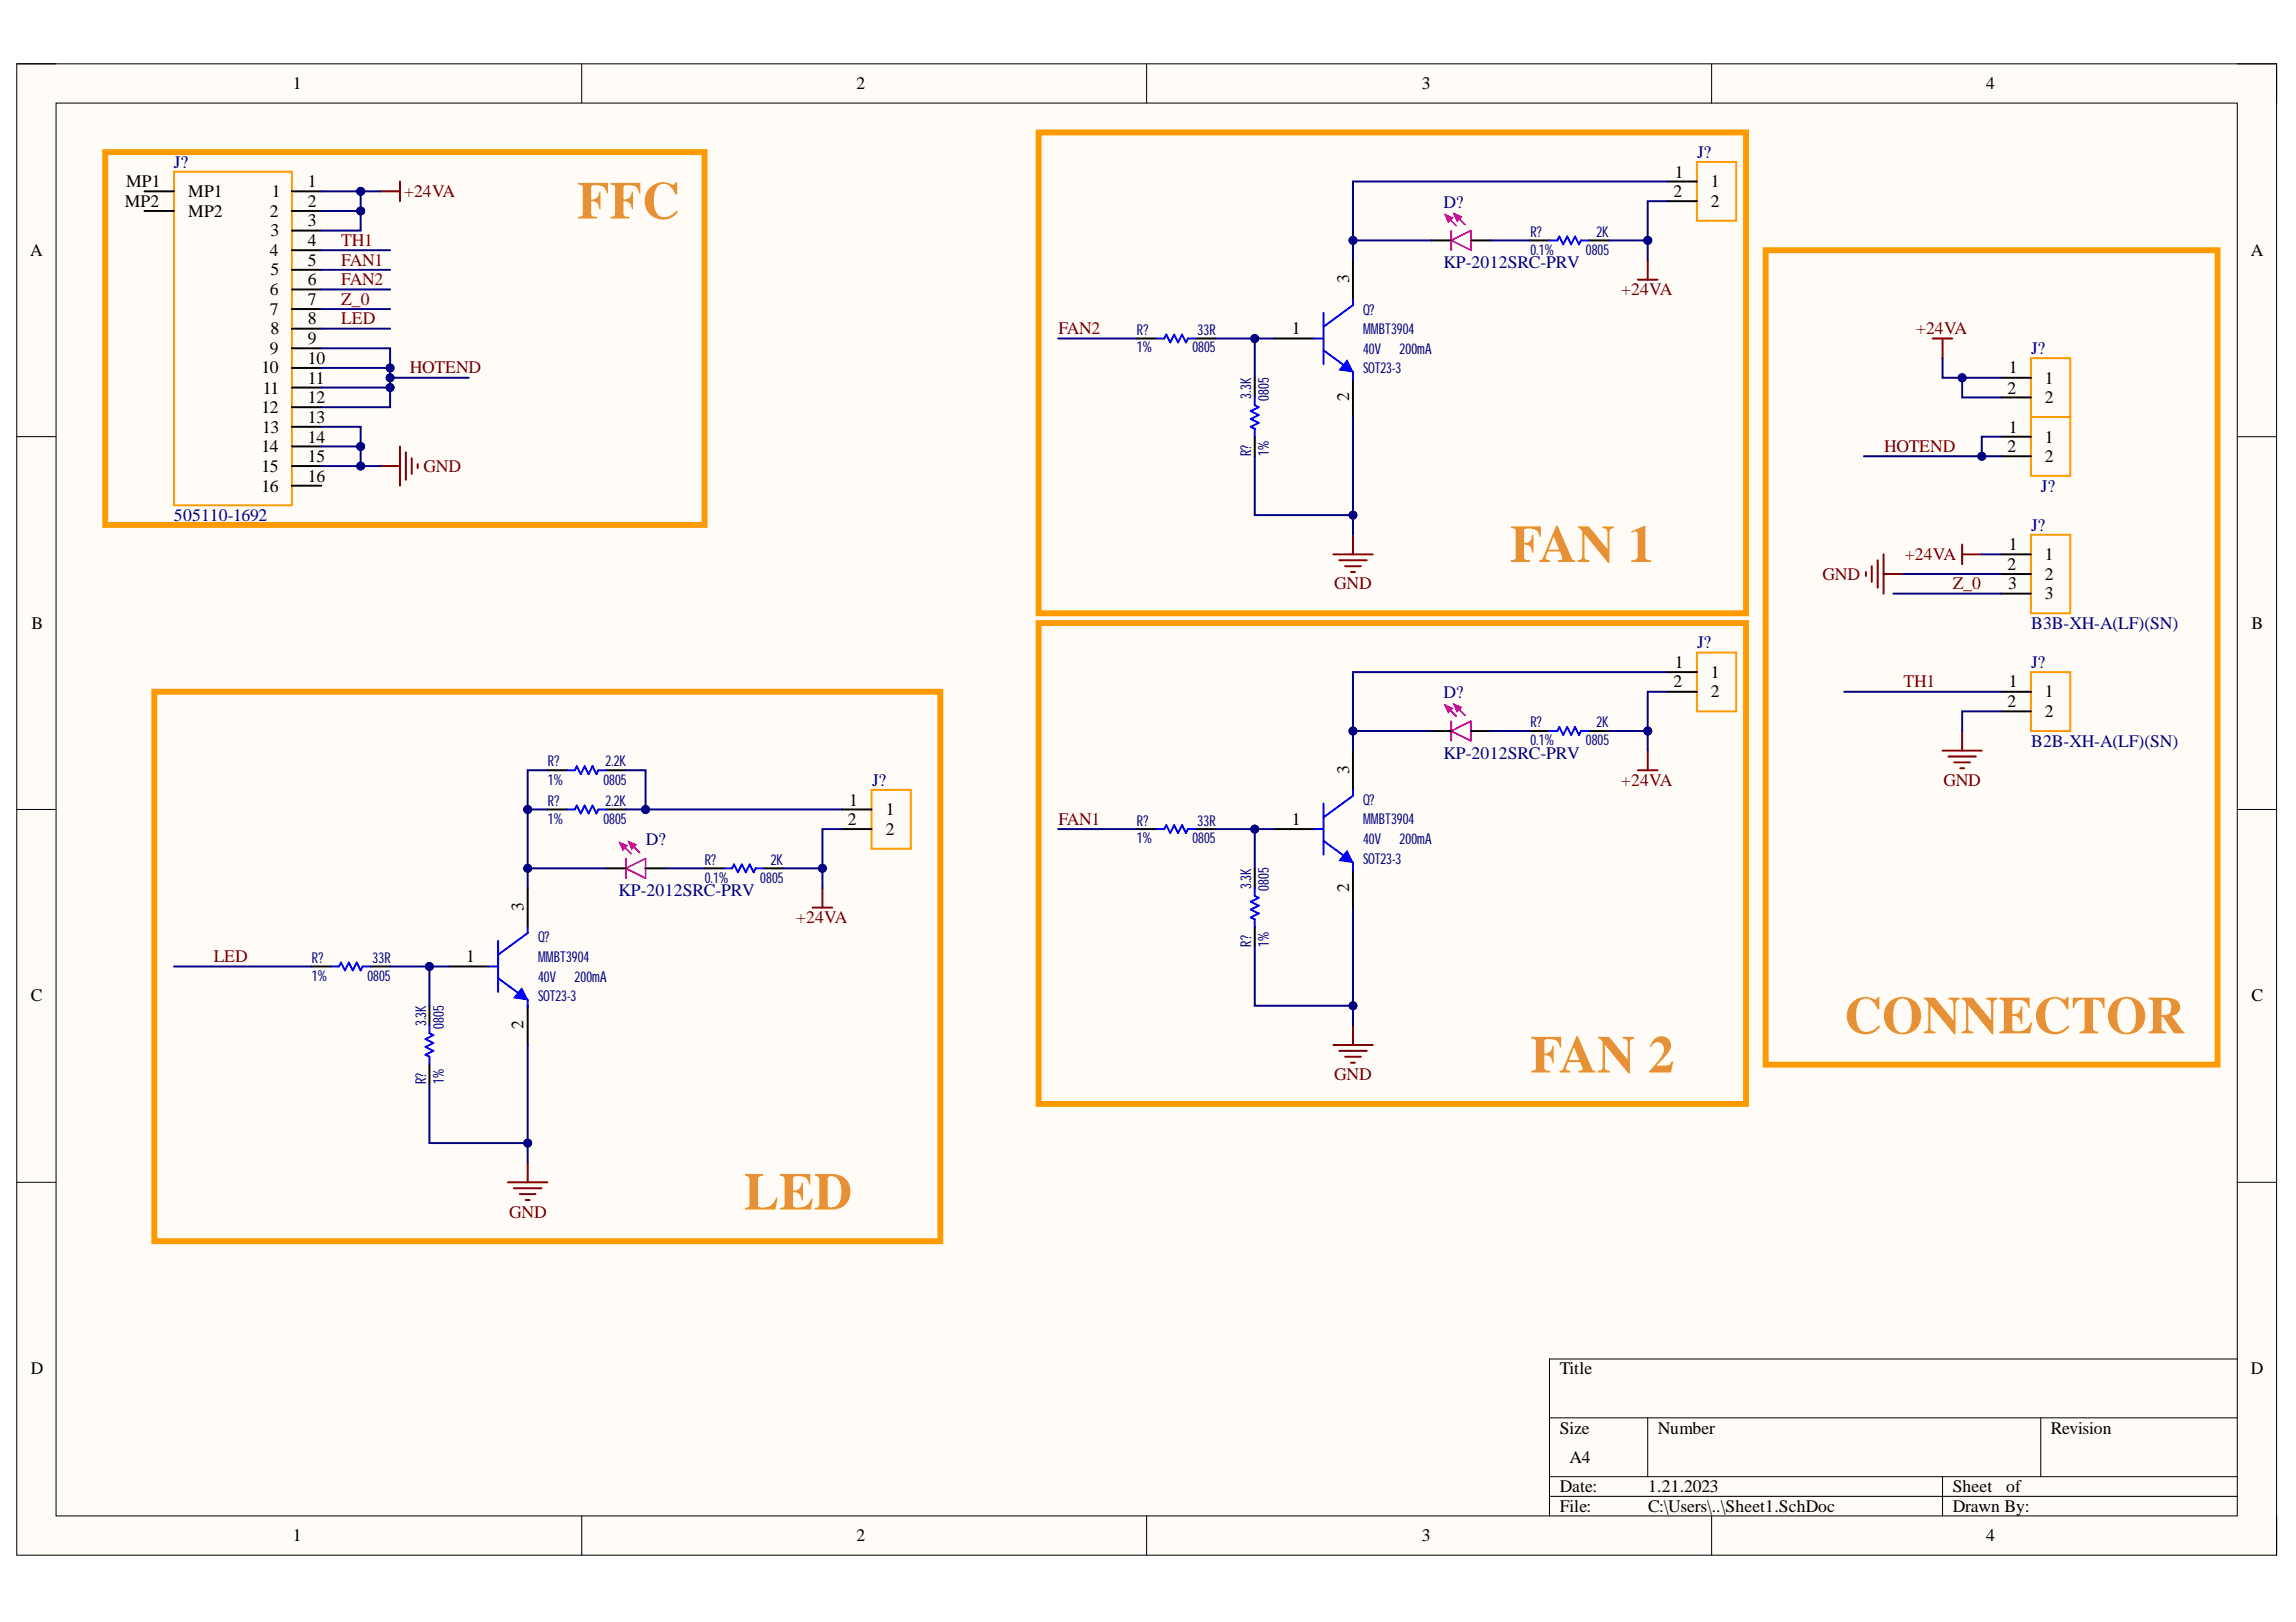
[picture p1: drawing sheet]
<svg xmlns="http://www.w3.org/2000/svg" width="297mm" height="210mm" viewBox="0 0 297 210" stroke-linecap="round" stroke-linejoin="round" font-family="sans-serif">
<defs><g id="words">
<g font-size="6.8" fill="#e69138">
<text x="74.7" y="28.3">FFC</text>
<text x="195.4" y="72.7">FAN 1</text>
<text x="238.6" y="133.7">CONNECTOR</text>
<text x="198" y="138.8">FAN 2</text>
<text x="96.2" y="156.5">LED</text>
</g>
<g font-size="2.3">
<text x="37.9" y="11.6">1</text>
<text x="110.8" y="11.6">2</text>
<text x="183.9" y="11.6">3</text>
<text x="256.9" y="11.6">4</text>
<text x="216.7" y="23">1</text>
<text x="16.2" y="26.8">MP2</text>
<text x="16.3" y="24.2">MP1</text>
<text x="24.4" y="25.5">MP1</text>
<text x="24.4" y="28">MP2</text>
<text x="34.9" y="28">2</text>
<text x="35.2" y="25.5">1</text>
<text x="39.8" y="24.2">1</text>
<text x="39.8" y="26.8">2</text>
<text x="39.8" y="29.3">3</text>
<text x="216.5" y="25.5">2</text>
<text x="221.3" y="24.2">1</text>
<text x="221.3" y="26.8">2</text>
<text x="3.9" y="33.1">A</text>
<text x="34.9" y="33.1">4</text>
<text x="35" y="30.6">3</text>
<text x="35" y="35.6">5</text>
<text x="39.8" y="31.8">4</text>
<text x="39.8" y="34.4">5</text>
<text x="291.2" y="33.1">A</text>
<text x="34.9" y="38.2">6</text>
<text x="34.9" y="40.7">7</text>
<text x="39.8" y="36.9">6</text>
<text x="39.8" y="39.4">7</text>
<text x="39.8" y="42">8</text>
<text x="174.6" y="36.7" transform="rotate(-90 174.6 36.7)">3</text>
<text x="34.9" y="45.8">9</text>
<text x="35" y="43.2">8</text>
<text x="39.8" y="44.5">9</text>
<text x="39.8" y="47">10</text>
<text x="167.1" y="43.2">1</text>
<text x="33.8" y="48.3">10</text>
<text x="33.8" y="53.5">12</text>
<text x="34" y="50.9">11</text>
<text x="39.8" y="49.7">11</text>
<text x="39.8" y="52.2">12</text>
<text x="174.6" y="51.9" transform="rotate(-90 174.6 51.9)">2</text>
<text x="259.7" y="50.9">2</text>
<text x="259.9" y="48.3">1</text>
<text x="264.5" y="49.7">1</text>
<text x="264.5" y="52.2">2</text>
<text x="33.8" y="58.5">14</text>
<text x="33.9" y="56">13</text>
<text x="39.8" y="54.7">13</text>
<text x="39.8" y="57.3">14</text>
<text x="39.8" y="59.8">15</text>
<text x="259.7" y="58.5">2</text>
<text x="259.9" y="56">1</text>
<text x="264.5" y="57.3">1</text>
<text x="264.5" y="59.8">2</text>
<text x="33.8" y="61.1">15</text>
<text x="33.8" y="63.6">16</text>
<text x="39.8" y="62.3">16</text>
<text x="259.9" y="71.2">1</text>
<text x="259.7" y="73.7">2</text>
<text x="259.8" y="76.3">3</text>
<text x="264.5" y="72.5">1</text>
<text x="264.5" y="75">2</text>
<text x="264.5" y="77.5">3</text>
<text x="4.1" y="81.4">B</text>
<text x="291.3" y="81.4">B</text>
<text x="216.5" y="89">2</text>
<text x="216.7" y="86.4">1</text>
<text x="221.3" y="87.7">1</text>
<text x="259.9" y="89">1</text>
<text x="221.3" y="90.2">2</text>
<text x="259.7" y="91.5">2</text>
<text x="264.5" y="90.2">1</text>
<text x="264.5" y="92.8">2</text>
<text x="174.6" y="100.2" transform="rotate(-90 174.6 100.2)">3</text>
<text x="109.7" y="106.8">2</text>
<text x="109.9" y="104.2">1</text>
<text x="114.6" y="105.5">1</text>
<text x="167.1" y="106.8">1</text>
<text x="114.6" y="108">2</text>
<text x="67.7" y="117.9" transform="rotate(-90 67.7 117.9)">3</text>
<text x="174.6" y="115.5" transform="rotate(-90 174.6 115.5)">2</text>
<text x="60.3" y="124.5">1</text>
<text x="4" y="129.6">C</text>
<text x="291.3" y="129.6">C</text>
<text x="67.7" y="133.2" transform="rotate(-90 67.7 133.2)">2</text>
<text x="4" y="177.8">D</text>
<text x="201.8" y="177.8">Title</text>
<text x="291.2" y="177.8">D</text>
<text x="201.8" y="185.5">Size</text>
<text x="214.5" y="185.5">Number</text>
<text x="265.3" y="185.5">Revision</text>
<text x="203.1" y="189.3">A4</text>
<text x="201.8" y="193.1">Date:</text>
<text x="201.8" y="195.7">File:</text>
<text x="213.2" y="193.1">1.21.2023</text>
<text x="213.2" y="195.7">C:\Users\..\Sheet1.SchDoc</text>
<text x="252.6" y="193.1">Sheet</text>
<text x="252.6" y="195.7">Drawn By:</text>
<text x="259.6" y="193.1">of</text>
<text x="37.9" y="199.5">1</text>
<text x="110.8" y="199.5">2</text>
<text x="183.9" y="199.5">3</text>
<text x="256.9" y="199.5">4</text>
</g>
<g font-size="2.3" fill="#000080">
<text x="22.5" y="21.7">J?</text>
<text x="219.6" y="20.4">J?</text>
<text x="186.7" y="26.9">D?</text>
<text x="186.7" y="34.6">KP-2012SRC-PRV</text>
<text x="262.8" y="45.8">J?</text>
<text x="264" y="63.6">J?</text>
<text x="22.5" y="67.4">505110-1692</text>
<text x="262.8" y="68.7">J?</text>
<text x="219.6" y="83.9">J?</text>
<text x="262.8" y="81.4">B3B-XH-A(LF)(SN)</text>
<text x="262.8" y="86.4">J?</text>
<text x="186.7" y="90.4">D?</text>
<text x="112.8" y="101.7">J?</text>
<text x="186.7" y="98.2">KP-2012SRC-PRV</text>
<text x="262.8" y="96.6">B2B-XH-A(LF)(SN)</text>
<text x="83.6" y="109.3">D?</text>
<text x="80" y="115.9">KP-2012SRC-PRV</text>
</g>
<g font-size="2.3" fill="#800000">
<text x="52.3" y="25.5">+24VA</text>
<text x="44.1" y="34.4">FAN1</text>
<text x="44.1" y="31.8">TH1</text>
<text x="44.1" y="36.9">FAN2</text>
<text x="44.1" y="39.4">Z_0</text>
<text x="44.1" y="42">LED</text>
<text x="209.7" y="38.2">+24VA</text>
<text x="136.9" y="43.2">FAN2</text>
<text x="247.9" y="43.2">+24VA</text>
<text x="53" y="48.3">HOTEND</text>
<text x="243.7" y="58.5">HOTEND</text>
<text x="54.8" y="61.1">GND</text>
<text x="172.6" y="76.3">GND</text>
<text x="235.8" y="75">GND</text>
<text x="246.4" y="72.5">+24VA</text>
<text x="252.6" y="76.3">Z_0</text>
<text x="246.3" y="89">TH1</text>
<text x="209.7" y="101.7">+24VA</text>
<text x="251.4" y="101.7">GND</text>
<text x="136.9" y="106.8">FAN1</text>
<text x="103" y="119.5">+24VA</text>
<text x="27.7" y="124.5">LED</text>
<text x="172.6" y="139.8">GND</text>
<text x="65.9" y="157.6">GND</text>
</g>
<g font-size="1.9" fill="#000080">
<text x="198" y="32.9">0.1%</text>
<text x="198" y="30.7">R?</text>
<text x="205.2" y="32.9">0805</text>
<text x="206.5" y="30.7">2K</text>
<text x="176.3" y="40.7">Q?</text>
<text x="147.1" y="45.6">1%</text>
<text x="147.1" y="43.3">R?</text>
<text x="154.3" y="45.6">0805</text>
<text x="154.9" y="43.3">33R</text>
<text x="176.3" y="45.8">40V</text>
<text x="176.3" y="43.2">MB</text>
<text x="177.4" y="43.2">MT3904</text>
<text x="181.1" y="45.8">200mA</text>
<text x="161.9" y="51.6" transform="rotate(-90 161.9 51.6)">3.3K</text>
<text x="164.2" y="51.9" transform="rotate(-90 164.2 51.9)">0805</text>
<text x="176.3" y="48.3">SOT23-3</text>
<text x="161.9" y="59" transform="rotate(-90 161.9 59)">R?</text>
<text x="164.2" y="59" transform="rotate(-90 164.2 59)">1%</text>
<text x="198" y="94.1">R?</text>
<text x="206.5" y="94.1">2K</text>
<text x="70.9" y="101.5">1%</text>
<text x="70.9" y="99.2">R?</text>
<text x="78.1" y="101.5">0805</text>
<text x="78.3" y="99.2">2.2K</text>
<text x="198" y="96.4">0.1%</text>
<text x="205.2" y="96.4">0805</text>
<text x="70.9" y="106.6">1%</text>
<text x="70.9" y="104.3">R?</text>
<text x="78.1" y="106.6">0805</text>
<text x="78.3" y="104.3">2.2K</text>
<text x="147.1" y="106.9">R?</text>
<text x="154.9" y="106.9">33R</text>
<text x="176.3" y="106.7">MB</text>
<text x="176.3" y="104.2">Q?</text>
<text x="177.4" y="106.7">MT3904</text>
<text x="91.2" y="111.9">R?</text>
<text x="99.7" y="111.9">2K</text>
<text x="147.1" y="109.1">1%</text>
<text x="154.3" y="109.1">0805</text>
<text x="176.3" y="109.2">40V</text>
<text x="176.3" y="111.8">SOT23-3</text>
<text x="181.1" y="109.2">200mA</text>
<text x="91.2" y="114.2">0.1%</text>
<text x="98.4" y="114.2">0805</text>
<text x="161.9" y="115.1" transform="rotate(-90 161.9 115.1)">3.3K</text>
<text x="164.2" y="115.3" transform="rotate(-90 164.2 115.3)">0805</text>
<text x="40.3" y="124.6">R?</text>
<text x="48.2" y="124.6">33R</text>
<text x="69.6" y="124.5">MB</text>
<text x="69.6" y="121.9">Q?</text>
<text x="70.6" y="124.5">MT3904</text>
<text x="161.9" y="122.5" transform="rotate(-90 161.9 122.5)">R?</text>
<text x="164.2" y="122.5" transform="rotate(-90 164.2 122.5)">1%</text>
<text x="40.3" y="126.9">1%</text>
<text x="47.5" y="126.9">0805</text>
<text x="69.6" y="127.1">40V</text>
<text x="69.6" y="129.6">SOT23-3</text>
<text x="74.3" y="127.1">200mA</text>
<text x="55.1" y="132.8" transform="rotate(-90 55.1 132.8)">3.3K</text>
<text x="57.4" y="133.1" transform="rotate(-90 57.4 133.1)">0805</text>
<text x="55.1" y="140.3" transform="rotate(-90 55.1 140.3)">R?</text>
<text x="57.4" y="140.3" transform="rotate(-90 57.4 140.3)">1%</text>
</g>
</g></defs>
<path d="M2.2 8.3h292.3v193h-292.3z" fill-rule="evenodd" fill="#fffcf8"/>
<path d="M2.2 8.3h292.3v193h-292.3z" fill="none" stroke="#000" stroke-width=".13"/>
<path d="M7.3 13.3h282.1v182.9h-282.1z" fill-rule="evenodd" fill="#fffcf8"/>
<g fill="none" stroke="#000" stroke-width=".13">
<path d="M2.2 8.3h5.1M7.3 13.3h282.1v182.9h-282.1zM75.3 8.3v5M148.3 8.3v5M221.4 8.3v5M289.4 8.3h5.1v5M2.2 56.5h5.1M289.4 56.5h5.1M2.2 104.8h5.1M289.4 104.8h5.1M2.2 153h5.1M289.4 153h5.1"/>
<path d="M289.4 175.9h-88.9v20.3M75.3 196.2v5.1M148.3 196.2v5.1M200.5 183.5h88.9M200.5 191.1h88.9M200.5 193.6h88.9M213.2 183.5v7.6M221.4 196.2v5.1M251.3 191.1v5.1M264 183.5v7.6M294.5 196.2v5.1"/>
</g>
<path d="M175 97.1v5.1M164.9 107.3h5.1M175 112.4v5.1" fill="none" stroke="#000" stroke-width=".25"/>
<path d="M170 107.3h1.2M171.2 104v6.6M171.2 108.8l3.8 2.8v1M175 102.2v.8l-3.8 2.8" fill="none" stroke="#00f" stroke-width=".25"/>
<path d="M174.3 110.1l.7 1.5-1.7-.2z" fill="#00f"/>
<path d="M174.3 110.1l.7 1.5-1.7-.2z" fill="none" stroke="#00f" stroke-width=".13"/>
<path d="M219.5 84.4h5.1v7.7h-5.1z" fill="none" stroke="#f90" stroke-width=".25"/>
<path d="M175 33.6v5.1M164.9 43.8h5.1M175 48.9v5.1M197.9 94.6h2.6M205.5 94.6h2.6M215.7 87h3.8M215.7 89.5h3.8M147.1 107.3h2.5M154.7 107.3h2.5M162.3 112.4v2.5M162.3 120v2.5" fill="none" stroke="#000" stroke-width=".25"/>
<path d="M175 38.7v.8l-3.8 2.8M170 43.8h1.2M171.2 40.5v6.6M171.2 45.3l3.8 2.8v1M200.5 94.6h1l.2-.5 .5 1 .6-1 .5 1 .5-1 .5 1 .2-.5h1M149.6 107.3h1l.3-.5 .5 1 .5-1 .5 1 .5-1 .5 1 .3-.5h1M162.3 114.9v1l.5 .3-1 .5 1 .5-1 .5 1 .5-1 .5 .5 .3v1" fill="none" stroke="#00f" stroke-width=".25"/>
<path d="M172.5 135.2h5.1M173.3 136h3.5M174 136.8h2.1M174.8 137.5h.5M175 132.7v2.5" fill="none" stroke="#800000" stroke-width=".25"/>
<path d="M174.3 46.6l.7 1.5-1.7-.2z" fill="#00f"/>
<path d="M174.3 46.6l.7 1.5-1.7-.2z" fill="none" stroke="#00f" stroke-width=".13"/>
<path d="M219.5 21h5.1v7.6h-5.1z" fill="none" stroke="#f90" stroke-width=".25"/>
<path d="M197.9 31.1h2.6M205.5 31.1h2.6M215.7 23.5h3.8M215.7 26h3.8M147.1 43.8h2.5M154.7 43.8h2.5M162.3 48.9v2.5M162.3 56.5v2.5" fill="none" stroke="#000" stroke-width=".25"/>
<path d="M200.5 31.1h1l.2-.5 .5 1 .6-1 .5 1 .5-1 .5 1 .2-.5h1M149.6 43.8h1l.3-.5 .5 1 .5-1 .5 1 .5-1 .5 1 .3-.5h1M162.3 51.4v1l.5 .3-1 .5 1 .5-1 .5 1 .5-1 .5 .5 .3v1" fill="none" stroke="#00f" stroke-width=".25"/>
<path d="M172.5 71.7h5.1M173.3 72.5h3.5M174 73.3h2.1M174.8 74h.5M175 69.2v2.5" fill="none" stroke="#800000" stroke-width=".25"/>
<path d="M187 91.3l1.4 1.4M187.8 94.6l2.5-1.3v2.6zM187.8 93.3v2.6M188.1 91.2l1.4 1.4" fill="none" stroke="#f0f" stroke-width=".25"/>
<path d="M188.1 91.2l.9 .4-.5 .5z" fill="#f0f"/>
<path d="M188.1 91.2l.9 .4-.5 .5z" fill="none" stroke="#f0f" stroke-width=".25"/>
<path d="M187 91.3l.9 .4-.5 .5z" fill="#f0f"/>
<path d="M187 27.8l1.4 1.4M187.8 31.1l2.5-1.3v2.6zM187.8 29.8v2.6M188.1 27.7l1.4 1.4M187 91.3l.9 .4-.5 .5z" fill="none" stroke="#f0f" stroke-width=".25"/>
<path d="M185.2 94.6h2.6M190.3 94.6h2.5" fill="none" stroke="#000" stroke-width=".25"/>
<path d="M188.1 27.7l.9 .4-.5 .5z" fill="#f0f"/>
<path d="M188.1 27.7l.9 .4-.5 .5z" fill="none" stroke="#f0f" stroke-width=".25"/>
<path d="M187 27.8l.9 .4-.5 .5z" fill="#f0f"/>
<path d="M187 27.8l.9 .4-.5 .5z" fill="none" stroke="#f0f" stroke-width=".25"/>
<path d="M185.2 31.1h2.6M190.3 31.1h2.5M68.3 114.9v5.1M58.1 125.1h5.1M68.3 130.2v5" fill="none" stroke="#000" stroke-width=".25"/>
<path d="M211.9 36.2h2.5M213.2 33.6v2.6M211.9 99.7h2.5M213.2 97.1v2.6" fill="none" stroke="#800000" stroke-width=".25"/>
<path d="M68.3 120v.8l-3.8 2.7M63.2 125.1h1.3M64.5 121.8v6.6M64.5 126.6l3.8 2.8v1" fill="none" stroke="#00f" stroke-width=".25"/>
<path d="M67.5 127.9l.8 1.5-1.8-.3z" fill="#00f"/>
<path d="M67.5 127.9l.8 1.5-1.8-.3z" fill="none" stroke="#00f" stroke-width=".13"/>
<path d="M112.8 102.2h5v7.6h-5z" fill="none" stroke="#f90" stroke-width=".25"/>
<path d="M91.1 112.4h2.6M98.8 112.4h2.5M108.9 104.8h3.9M108.9 107.3h3.9M40.3 125.1h2.5M47.9 125.1h2.6M55.6 130.2v2.5M55.6 137.8v2.5" fill="none" stroke="#000" stroke-width=".25"/>
<path d="M93.7 112.4h1l.3-.5 .5 1 .5-1 .5 1 .5-1 .5 1 .3-.5h1M42.8 125.1h1.1l.2-.5 .5 1 .5-1 .5 1 .6-1 .5 1 .2-.5h1M55.6 132.7v1l.5 .3-1.1 .5 1.1 .5-1.1 .5 1.1 .5-1.1 .5 .6 .3v1" fill="none" stroke="#00f" stroke-width=".25"/>
<path d="M65.7 153h5.1M66.5 153.8h3.5M67.2 154.5h2.1M68 155.3h.5M68.3 150.5v2.5" fill="none" stroke="#800000" stroke-width=".25"/>
<path d="M80.2 109.1l1.4 1.4M81 112.4l2.5-1.3v2.5zM81 111.1v2.5M81.4 108.9l1.4 1.4" fill="none" stroke="#f0f" stroke-width=".25"/>
<path d="M81.4 108.9l.8 .4-.5 .5z" fill="#f0f"/>
<path d="M81.4 108.9l.8 .4-.5 .5z" fill="none" stroke="#f0f" stroke-width=".25"/>
<path d="M80.2 109.1l.9 .4-.5 .5z" fill="#f0f"/>
<path d="M80.2 109.1l.9 .4-.5 .5z" fill="none" stroke="#f0f" stroke-width=".25"/>
<g fill="none" stroke="#000" stroke-width=".25">
<path d="M18.7 24.8h3.8M18.7 27.3h3.8M37.8 24.8h3.8M37.8 27.3h3.8M37.8 29.8h3.8M37.8 32.4h3.8M37.8 34.9h3.8M37.8 37.5h3.8M37.8 40h3.8M37.8 42.5h3.8M37.8 45.1h3.8M37.8 47.6h3.8"/>
<path d="M37.8 50.2h3.8M37.8 52.7h3.8M37.8 55.2h3.8M37.8 57.8h3.8M258.9 48.9h3.9M258.9 51.4h3.9M258.9 56.5h3.9M258.9 59h3.9M37.8 60.3h3.8M37.8 62.9h3.8M258.9 71.7h3.9M258.9 74.3h3.9"/>
<path d="M258.9 76.8h3.9M70.8 99.7h2.6M78.4 99.7h2.6M258.9 89.5h3.9M258.9 92.1h3.9M70.8 104.8h2.6M78.4 112.4h2.6M78.4 104.8h2.6M83.5 112.4h2.6"/>
</g>
<g fill="none" stroke="#800000" stroke-width=".25">
<path d="M49.2 24.8h2.5M51.7 23.5v2.5M51.7 57.8v5.1M52.5 58.5v3.6M53.3 59.3v2M250 43.8h2.6M251.3 43.8v2.6M49.2 60.3h2.5M54 60.1v.5M241.4 74v.5M242.2 73.3v2M242.9 72.5v3.6"/>
<path d="M243.7 71.7v5.1M243.7 74.3h2.5M253.8 70.5v2.5M253.8 71.7h2.6M251.3 97.1h5.1M252.1 97.9h3.5M252.8 98.7h2.1M253.6 99.4h.5M253.8 94.6v2.5M105.1 117.5h2.6M106.4 114.9v2.6"/>
</g>
<path d="M73.4 99.7h1l.2-.5 .5 1 .5-1 .5 1 .6-1 .5 1 .2-.5h1M73.4 104.8h1l.2-.6 .5 1.1 .5-1.1 .5 1.1 .6-1.1 .5 1.1 .2-.5h1" fill="none" stroke="#00f" stroke-width=".25"/>
<path d="M22.5 22.2h15.3v43.2h-15.3zM262.8 46.4h5v7.6h-5zM262.8 54h5v7.6h-5zM262.8 69.2h5v10.2h-5zM262.8 87h5v7.6h-5z" fill="none" stroke="#f90" stroke-width=".25"/>
<path d="M13.6 19.7h77.5v48.2h-77.5zM134.4 17.1h91.5v62.3h-91.5zM228.4 32.4h58.5v105.4h-58.5zM20 89.5h101.7v71.1h-101.7zM134.4 80.6h91.5v62.3h-91.5z" fill="none" stroke="#f90" stroke-width=".76"/>
<path d="M215.7 89.5h-2.5v5.1h-5.1" fill="none" stroke="#000080" stroke-width=".25"/>
<circle cx="213.2" cy="94.6" r=".51" fill="#000080"/>
<circle cx="213.2" cy="94.6" r=".51" fill="none" stroke="#000080" stroke-width=".13"/>
<path d="M162.3 107.3v5.1" fill="none" stroke="#000080" stroke-width=".25"/>
<circle cx="162.3" cy="107.3" r=".51" fill="#000080"/>
<circle cx="162.3" cy="107.3" r=".51" fill="none" stroke="#000080" stroke-width=".13"/>
<path d="M162.3 122.5v7.7h12.7" fill="none" stroke="#000080" stroke-width=".25"/>
<circle cx="175" cy="130.2" r=".51" fill="#000080"/>
<circle cx="175" cy="130.2" r=".51" fill="none" stroke="#000080" stroke-width=".13"/>
<path d="M157.2 107.3h7.7" fill="none" stroke="#000080" stroke-width=".25"/>
<circle cx="162.3" cy="107.3" r=".51" fill="#000080"/>
<circle cx="162.3" cy="107.3" r=".51" fill="none" stroke="#000080" stroke-width=".13"/>
<path d="M215.7 87h-40.7v10.1" fill="none" stroke="#000080" stroke-width=".25"/>
<circle cx="175" cy="94.6" r=".51" fill="#000080"/>
<circle cx="175" cy="94.6" r=".51" fill="none" stroke="#000080" stroke-width=".13"/>
<path d="M175 117.5v15.2" fill="none" stroke="#000080" stroke-width=".25"/>
<circle cx="175" cy="130.2" r=".51" fill="#000080"/>
<circle cx="175" cy="130.2" r=".51" fill="none" stroke="#000080" stroke-width=".13"/>
<path d="M215.7 26h-2.5v5.1h-5.1M136.9 107.3h10.2" fill="none" stroke="#000080" stroke-width=".25"/>
<circle cx="213.2" cy="31.1" r=".51" fill="#000080"/>
<circle cx="213.2" cy="31.1" r=".51" fill="none" stroke="#000080" stroke-width=".13"/>
<path d="M162.3 43.8v5.1" fill="none" stroke="#000080" stroke-width=".25"/>
<circle cx="162.3" cy="43.8" r=".51" fill="#000080"/>
<circle cx="162.3" cy="43.8" r=".51" fill="none" stroke="#000080" stroke-width=".13"/>
<path d="M162.3 59v7.7h12.7" fill="none" stroke="#000080" stroke-width=".25"/>
<circle cx="175" cy="66.7" r=".51" fill="#000080"/>
<circle cx="175" cy="66.7" r=".51" fill="none" stroke="#000080" stroke-width=".13"/>
<path d="M157.2 43.8h7.7" fill="none" stroke="#000080" stroke-width=".25"/>
<circle cx="162.3" cy="43.8" r=".51" fill="#000080"/>
<circle cx="162.3" cy="43.8" r=".51" fill="none" stroke="#000080" stroke-width=".13"/>
<path d="M215.7 23.5h-40.7v10.1" fill="none" stroke="#000080" stroke-width=".25"/>
<circle cx="175" cy="31.1" r=".51" fill="#000080"/>
<circle cx="175" cy="31.1" r=".51" fill="none" stroke="#000080" stroke-width=".13"/>
<path d="M175 54v15.2" fill="none" stroke="#000080" stroke-width=".25"/>
<circle cx="175" cy="66.7" r=".51" fill="#000080"/>
<circle cx="175" cy="66.7" r=".51" fill="none" stroke="#000080" stroke-width=".13"/>
<path d="M175 31.1h10.2M192.8 31.1h5.1M136.9 43.8h10.2" fill="none" stroke="#000080" stroke-width=".25"/>
<circle cx="175" cy="31.1" r=".51" fill="#000080"/>
<circle cx="175" cy="31.1" r=".51" fill="none" stroke="#000080" stroke-width=".13"/>
<path d="M175 94.6h10.2M192.8 94.6h5.1" fill="none" stroke="#000080" stroke-width=".25"/>
<circle cx="175" cy="94.6" r=".51" fill="#000080"/>
<circle cx="175" cy="94.6" r=".51" fill="none" stroke="#000080" stroke-width=".13"/>
<path d="M213.2 94.6v2.5" fill="none" stroke="#000080" stroke-width=".25"/>
<circle cx="213.2" cy="94.6" r=".51" fill="#000080"/>
<circle cx="213.2" cy="94.6" r=".51" fill="none" stroke="#000080" stroke-width=".13"/>
<path d="M213.2 31.1v2.5" fill="none" stroke="#000080" stroke-width=".25"/>
<circle cx="213.2" cy="31.1" r=".51" fill="#000080"/>
<circle cx="213.2" cy="31.1" r=".51" fill="none" stroke="#000080" stroke-width=".13"/>
<path d="M108.9 107.3h-2.5v5.1h-5.1" fill="none" stroke="#000080" stroke-width=".25"/>
<circle cx="106.4" cy="112.4" r=".51" fill="#000080"/>
<circle cx="106.4" cy="112.4" r=".51" fill="none" stroke="#000080" stroke-width=".13"/>
<path d="M55.6 125.1v5.1" fill="none" stroke="#000080" stroke-width=".25"/>
<circle cx="55.6" cy="125.1" r=".51" fill="#000080"/>
<circle cx="55.6" cy="125.1" r=".51" fill="none" stroke="#000080" stroke-width=".13"/>
<path d="M55.6 140.3v7.6h12.7" fill="none" stroke="#000080" stroke-width=".25"/>
<circle cx="68.3" cy="147.9" r=".51" fill="#000080"/>
<circle cx="68.3" cy="147.9" r=".51" fill="none" stroke="#000080" stroke-width=".13"/>
<path d="M68.3 112.4h10.1M86.1 112.4h5M22.5 125.1h17.8" fill="none" stroke="#000080" stroke-width=".25"/>
<circle cx="68.3" cy="112.4" r=".51" fill="#000080"/>
<circle cx="68.3" cy="112.4" r=".51" fill="none" stroke="#000080" stroke-width=".13"/>
<path d="M106.4 112.4v2.5" fill="none" stroke="#000080" stroke-width=".25"/>
<circle cx="106.4" cy="112.4" r=".51" fill="#000080"/>
<circle cx="106.4" cy="112.4" r=".51" fill="none" stroke="#000080" stroke-width=".13"/>
<path d="M70.8 99.7h-2.5v5.1" fill="none" stroke="#000080" stroke-width=".25"/>
<circle cx="68.3" cy="104.8" r=".51" fill="#000080"/>
<circle cx="68.3" cy="104.8" r=".51" fill="none" stroke="#000080" stroke-width=".13"/>
<path d="M81 99.7h2.5v5.1" fill="none" stroke="#000080" stroke-width=".25"/>
<circle cx="83.5" cy="104.8" r=".51" fill="#000080"/>
<circle cx="83.5" cy="104.8" r=".51" fill="none" stroke="#000080" stroke-width=".13"/>
<path d="M41.6 34.9h8.9M41.6 37.5h8.9M41.6 40h8.9M41.6 42.5h8.9M41.6 50.2h8.9M244.9 76.8h14M246.2 74.3h12.7M256.4 71.7h2.5M238.6 89.5h20.3M258.9 92.1h-5.1v2.5" fill="none" stroke="#000080" stroke-width=".25"/>
<circle cx="50.5" cy="50.2" r=".51" fill="#000080"/>
<circle cx="50.5" cy="50.2" r=".51" fill="none" stroke="#000080" stroke-width=".13"/>
<path d="M41.6 47.6h8.9" fill="none" stroke="#000080" stroke-width=".25"/>
<circle cx="50.5" cy="47.6" r=".51" fill="#000080"/>
<circle cx="50.5" cy="47.6" r=".51" fill="none" stroke="#000080" stroke-width=".13"/>
<path d="M50.5 48.9h10.1" fill="none" stroke="#000080" stroke-width=".25"/>
<circle cx="50.5" cy="48.9" r=".51" fill="#000080"/>
<circle cx="50.5" cy="48.9" r=".51" fill="none" stroke="#000080" stroke-width=".13"/>
<path d="M41.6 24.8h5.1v5h-5.1" fill="none" stroke="#000080" stroke-width=".25"/>
<circle cx="46.7" cy="24.8" r=".51" fill="#000080"/>
<circle cx="46.7" cy="24.8" r=".51" fill="none" stroke="#000080" stroke-width=".13"/>
<circle cx="46.7" cy="27.3" r=".51" fill="#000080"/>
<circle cx="46.7" cy="27.3" r=".51" fill="none" stroke="#000080" stroke-width=".13"/>
<path d="M41.6 27.3h5.1" fill="none" stroke="#000080" stroke-width=".25"/>
<circle cx="46.7" cy="27.3" r=".51" fill="#000080"/>
<circle cx="46.7" cy="27.3" r=".51" fill="none" stroke="#000080" stroke-width=".13"/>
<path d="M46.7 24.8h2.5" fill="none" stroke="#000080" stroke-width=".25"/>
<circle cx="46.7" cy="24.8" r=".51" fill="#000080"/>
<circle cx="46.7" cy="24.8" r=".51" fill="none" stroke="#000080" stroke-width=".13"/>
<path d="M41.6 55.2h5.1v5.1h-5.1" fill="none" stroke="#000080" stroke-width=".25"/>
<circle cx="46.7" cy="57.8" r=".51" fill="#000080"/>
<circle cx="46.7" cy="57.8" r=".51" fill="none" stroke="#000080" stroke-width=".13"/>
<circle cx="46.7" cy="60.3" r=".51" fill="#000080"/>
<circle cx="46.7" cy="60.3" r=".51" fill="none" stroke="#000080" stroke-width=".13"/>
<path d="M41.6 57.8h5.1" fill="none" stroke="#000080" stroke-width=".25"/>
<circle cx="46.7" cy="57.8" r=".51" fill="#000080"/>
<circle cx="46.7" cy="57.8" r=".51" fill="none" stroke="#000080" stroke-width=".13"/>
<path d="M46.7 60.3h2.5" fill="none" stroke="#000080" stroke-width=".25"/>
<circle cx="46.7" cy="60.3" r=".51" fill="#000080"/>
<circle cx="46.7" cy="60.3" r=".51" fill="none" stroke="#000080" stroke-width=".13"/>
<path d="M41.6 32.4h8.9M258.9 56.5h-2.5v2.5" fill="none" stroke="#000080" stroke-width=".25"/>
<circle cx="256.4" cy="59" r=".51" fill="#000080"/>
<circle cx="256.4" cy="59" r=".51" fill="none" stroke="#000080" stroke-width=".13"/>
<path d="M253.8 48.9h5.1" fill="none" stroke="#000080" stroke-width=".25"/>
<circle cx="253.8" cy="48.9" r=".51" fill="#000080"/>
<circle cx="253.8" cy="48.9" r=".51" fill="none" stroke="#000080" stroke-width=".13"/>
<path d="M251.3 46.4v2.5h2.5v2.5h5.1" fill="none" stroke="#000080" stroke-width=".25"/>
<circle cx="253.8" cy="48.9" r=".51" fill="#000080"/>
<circle cx="253.8" cy="48.9" r=".51" fill="none" stroke="#000080" stroke-width=".13"/>
<path d="M241.1 59h17.8" fill="none" stroke="#000080" stroke-width=".25"/>
<circle cx="256.4" cy="59" r=".51" fill="#000080"/>
<circle cx="256.4" cy="59" r=".51" fill="none" stroke="#000080" stroke-width=".13"/>
<path d="M41.6 45.1h8.9v7.6h-8.9" fill="none" stroke="#000080" stroke-width=".25"/>
<circle cx="50.5" cy="47.6" r=".51" fill="#000080"/>
<circle cx="50.5" cy="47.6" r=".51" fill="none" stroke="#000080" stroke-width=".13"/>
<circle cx="50.5" cy="48.9" r=".51" fill="#000080"/>
<circle cx="50.5" cy="48.9" r=".51" fill="none" stroke="#000080" stroke-width=".13"/>
<circle cx="50.5" cy="50.2" r=".51" fill="#000080"/>
<circle cx="50.5" cy="50.2" r=".51" fill="none" stroke="#000080" stroke-width=".13"/>
<path d="M50.5 125.1h7.6" fill="none" stroke="#000080" stroke-width=".25"/>
<circle cx="55.6" cy="125.1" r=".51" fill="#000080"/>
<circle cx="55.6" cy="125.1" r=".51" fill="none" stroke="#000080" stroke-width=".13"/>
<path d="M70.8 104.8h-2.5v10.1" fill="none" stroke="#000080" stroke-width=".25"/>
<circle cx="68.3" cy="112.4" r=".51" fill="#000080"/>
<circle cx="68.3" cy="112.4" r=".51" fill="none" stroke="#000080" stroke-width=".13"/>
<circle cx="68.3" cy="104.8" r=".51" fill="#000080"/>
<circle cx="68.3" cy="104.8" r=".51" fill="none" stroke="#000080" stroke-width=".13"/>
<path d="M81 104.8h27.9" fill="none" stroke="#000080" stroke-width=".25"/>
<circle cx="83.5" cy="104.8" r=".51" fill="#000080"/>
<circle cx="83.5" cy="104.8" r=".51" fill="none" stroke="#000080" stroke-width=".13"/>
<path d="M68.3 135.2v15.3" fill="none" stroke="#000080" stroke-width=".25"/>
<circle cx="68.3" cy="147.9" r=".51" fill="#000080"/>
<circle cx="68.3" cy="147.9" r=".51" fill="none" stroke="#000080" stroke-width=".13"/>
<use href="#words"/>
</svg>
